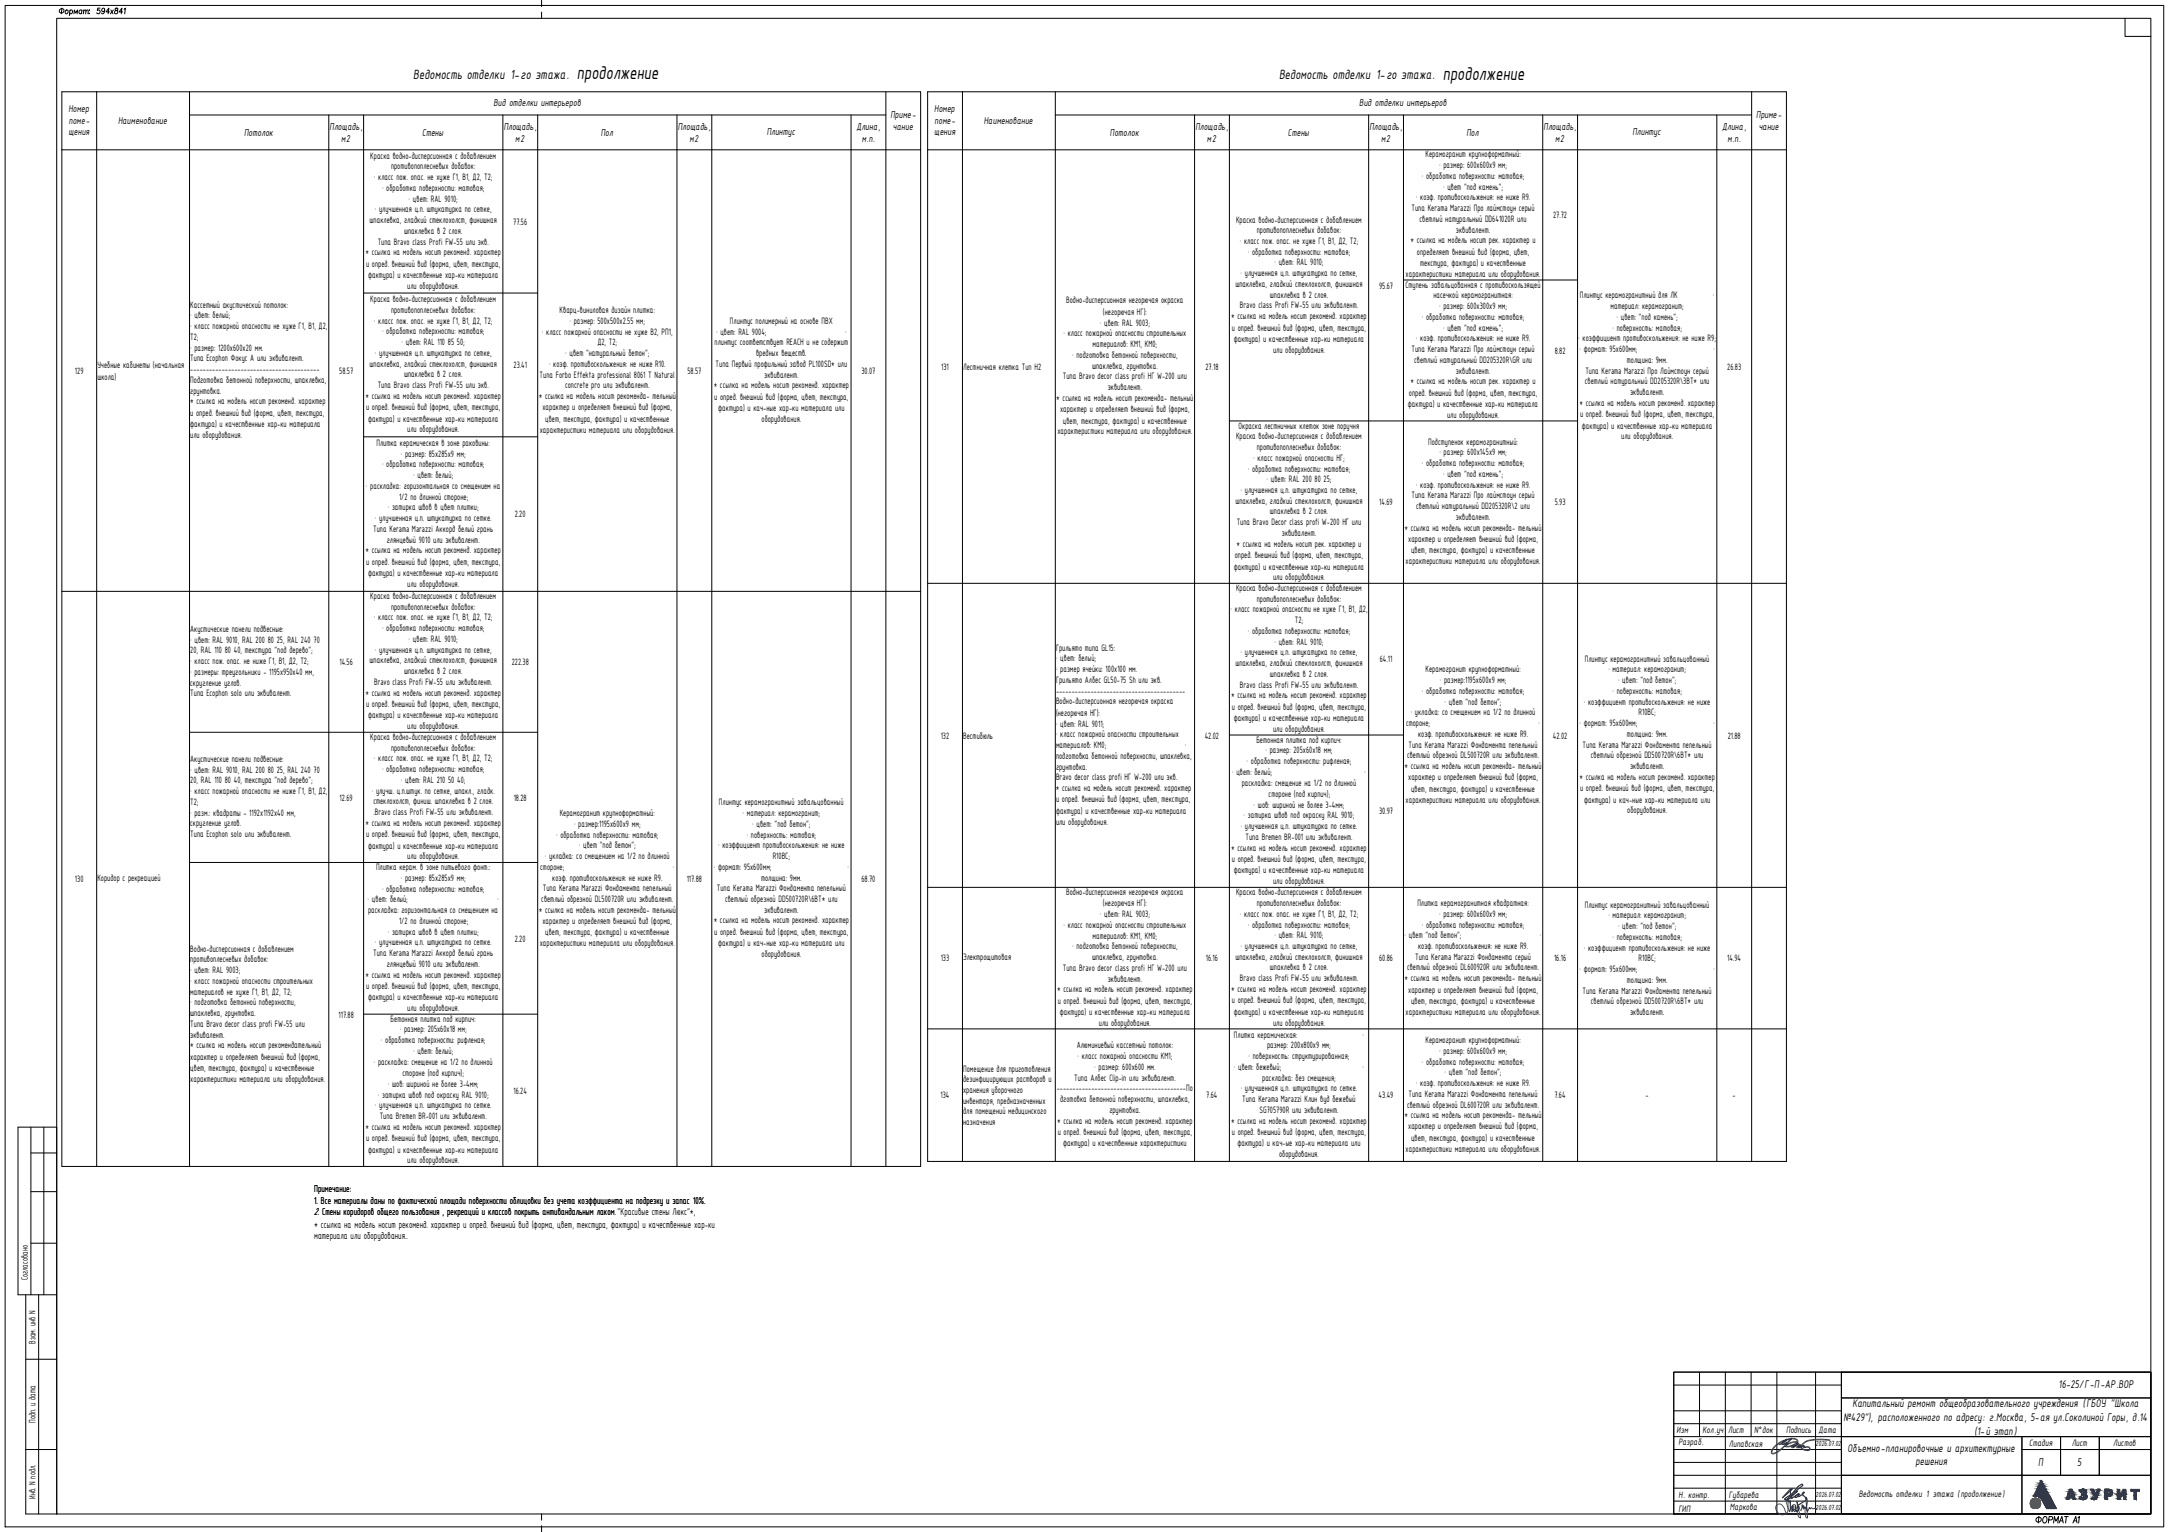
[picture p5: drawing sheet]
<svg xmlns="http://www.w3.org/2000/svg" width="841mm" height="594mm" viewBox="0 0 841 594" stroke-linecap="round" stroke-linejoin="round" font-family="sans-serif">
<defs><g id="words">
<g font-size="7.8">
<text x="223.7" y="30.5">продолжение</text>
<text x="559.5" y="31">продолжение</text>
</g>
<text font-size="5.7" x="788.1" y="592">ФОРМАТ А1</text>
<g font-size="5.6">
<text x="160.2" y="30.6">Ведомость отделки 1-го этажа.</text>
<text x="495.9" y="30.6">Ведомость отделки 1-го этажа.</text>
</g>
<g font-size="4.7">
<text x="798.2" y="538.4">16-25/Г-П-АР.ВОР</text>
<text x="718.3" y="545.8">Капитальный ремонт общеобразовательного учреждения (ГБОУ &quot;Школа</text>
<text x="714.8" y="551.1">№429&quot;), расположенного по адресу: г.Москва, 5-ая ул.Соколиной Горы, д.14</text>
<text x="765.6" y="556.4">(1-й этап)</text>
<text x="716.3" y="563.1">Объемно-планировочные и архитектурные</text>
<text x="742.8" y="568.1">решения</text>
<text x="790.3" y="568.6">П</text>
<text x="805.4" y="568.6">5</text>
</g>
<g font-size="4.2">
<text x="191.3" y="41">Вид отделки интерьеров</text>
<text x="527" y="41">Вид отделки интерьеров</text>
<text x="26.5" y="43.5">Номер</text>
<text x="26.7" y="48">поме-</text>
<text x="345.3" y="45.9">Приме-</text>
<text x="362.2" y="43.5">Номер</text>
<text x="362.4" y="48">поме-</text>
<text x="681" y="45.9">Приме-</text>
<text x="26.5" y="52.5">щения</text>
<text x="45.8" y="48.2">Наименование</text>
<text x="94.7" y="52.7">Потолок</text>
<text x="127.8" y="50.5">Площадь,</text>
<text x="163.7" y="52.7">Стены</text>
<text x="195.3" y="50.5">Площадь,</text>
<text x="232.9" y="52.7">Пол</text>
<text x="262.8" y="50.5">Площадь,</text>
<text x="297.3" y="52.3">Плинтус</text>
<text x="332.1" y="50.5">Длина,</text>
<text x="346.2" y="50.5">чание</text>
<text x="362.2" y="52.5">щения</text>
<text x="381.5" y="48.2">Наименование</text>
<text x="430.4" y="52.7">Потолок</text>
<text x="463.5" y="50.5">Площадь,</text>
<text x="499.4" y="52.7">Стены</text>
<text x="531" y="50.5">Площадь,</text>
<text x="568.6" y="52.7">Пол</text>
<text x="598.5" y="50.5">Площадь,</text>
<text x="633" y="52.3">Плинтус</text>
<text x="667.8" y="50.5">Длина,</text>
<text x="681.9" y="50.5">чание</text>
<text x="132.3" y="54.9">м2</text>
<text x="199.8" y="54.9">м2</text>
<text x="267.3" y="54.9">м2</text>
<text x="334.1" y="54.9">м.п.</text>
<text x="468" y="54.9">м2</text>
<text x="535.5" y="54.9">м2</text>
<text x="603" y="54.9">м2</text>
<text x="669.8" y="54.9">м.п.</text>
<text x="121.8" y="462.3">Примечание:</text>
<text x="121.8" y="466.8">1. Все материалы даны по фактической площади поверхности облицовки без учета коэффициента на подрезку и запас 10%.</text>
<text x="121.8" y="471.3">2. Стены коридоров общего пользования , рекреаций и классов покрыть антивандальным лаком.</text>
<text x="121.8" y="471.3">2. Стены коридоров общего пользования , рекреаций и классов покрыть антивандальным лаком &quot;Красивые стены Люкс&quot;*,</text>
<text x="121.8" y="476.1">* ссылка на модель носит рекоменд. характер и опред. внешний вид (форма, цвет, текстура, фактура) и качественные хар-ки</text>
<text x="121.8" y="480.6">материала или оборудования..</text>
</g>
<g font-size="3.9">
<text x="143.6" y="61.5">Краска водно-дисперсионная с добавлением</text>
<text x="151.6" y="65.7">противопоплесневых добавок:</text>
<text x="552.7" y="61">Керамогранит крупноформатный:</text>
<text x="558" y="65.2">• размер: 600х600х9 мм;</text>
<text x="145" y="69.8">• класс пож. опас. не хуже Г1, В1, Д2, Т2;</text>
<text x="551.3" y="69.4">• обработка поверхности: матовая;</text>
<text x="148.1" y="74">• обработка поверхности: матовая;</text>
<text x="549" y="77.7">• коэф. противоскольжения: не ниже R9.</text>
<text x="559.5" y="73.5">• цвет &quot;под камень&quot;;</text>
<text x="145.3" y="82.3">• улучшенная ц.п. штукатурка по сетке,</text>
<text x="158.5" y="78.2">• цвет: RAL 9010;</text>
<text x="547.3" y="81.9">Типа Kerama Marazzi Про лаймстоун серый</text>
<text x="143.3" y="86.5">шпаклевка, гладкий стеклохолст, финишная</text>
<text x="199" y="87.1">77.56</text>
<text x="479.3" y="86.3">Краска водно-дисперсионная с добавлением</text>
<text x="550.4" y="86">светлый натуральный DD641020R или</text>
<text x="602.2" y="84.6">27.72</text>
<text x="146.5" y="94.8">Типа Bravo class Profi FW-55 или экв.</text>
<text x="156.7" y="90.7">шпаклевка в 2 слоя.</text>
<text x="480.7" y="94.6">• класс пож. опас. не хуже Г1, В1, Д2, Т2;</text>
<text x="487.3" y="90.5">противопоплесневых добавок:</text>
<text x="546.9" y="94.4">* ссылка на модель носит рек. характер и</text>
<text x="564.5" y="90.2">эквивалент.</text>
<text x="141.7" y="99">* ссылка на модель носит рекоменд. характер</text>
<text x="483.8" y="98.8">• обработка поверхности: матовая;</text>
<text x="549.4" y="98.8">определяет внешний вид (форма, цвет,</text>
<text x="141.9" y="103.4">и опред. внешний вид (форма, цвет, текстура,</text>
<text x="142.7" y="107.8">фактура) и качественные хар-ки материала</text>
<text x="481" y="107.1">• улучшенная ц.п. штукатурка по сетке,</text>
<text x="494.2" y="102.9">• цвет: RAL 9010;</text>
<text x="545" y="107.4">характеристики материала или оборудования.</text>
<text x="550.7" y="103.2">текстура, фактура) и качественные</text>
<text x="157.9" y="112">или оборудования.</text>
<text x="479" y="111.3">шпаклевка, гладкий стеклохолст, финишная</text>
<text x="534.7" y="111.9">95.67</text>
<text x="544.9" y="111.5">Ступень завальцованная с противоскользящей</text>
<text x="73.8" y="119.3">Кассетный акустический потолок:</text>
<text x="143.6" y="117.2">Краска водно-дисперсионная с добавлением</text>
<text x="413.4" y="117.7">Водно-дисперсионная негорючая окраска</text>
<text x="480.8" y="119.6">Bravo class Profi FW-55 или эквивалент.</text>
<text x="492.4" y="115.5">шпаклевка в 2 слоя.</text>
<text x="555.8" y="115.7">насечкой керамогранитная:</text>
<text x="558" y="119.9">• размер: 600х300х9 мм;</text>
<text x="612.6" y="115.7">Плинтус керамогранитный для ЛК</text>
<text x="624.5" y="119.9">материал: керамогранит;</text>
<text x="664.2" y="115.7">•</text>
<text x="73.8" y="123.5">•</text>
<text x="75.4" y="123.5">цвет: белый;</text>
<text x="145" y="125.5">• класс пож. опас. не хуже Г1, В1, Д2, Т2;</text>
<text x="151.6" y="121.3">противопоплесневых добавок:</text>
<text x="217" y="121.4">Кварц-виниловая дизайн плитка:</text>
<text x="220.8" y="125.6">• размер: 500х500х2.55 мм;</text>
<text x="283" y="125.6">Плинтус полимерный на основе ПВХ</text>
<text x="427.7" y="122.1">(негорючая НГ):</text>
<text x="477.4" y="123.8">* ссылка на модель носит рекоменд. характер</text>
<text x="551.3" y="124">• обработка поверхности: матовая;</text>
<text x="626.8" y="124">• цвет: &quot;под камень&quot;;</text>
<text x="73.8" y="127.7">•</text>
<text x="73.8" y="131.8">Т2;</text>
<text x="75.4" y="127.7">класс пожарной опасности не хуже Г1, В1, Д2,</text>
<text x="148.1" y="129.6">• обработка поверхности: матовая;</text>
<text x="210.1" y="129.7">• класс пожарной опасности не хуже В2, РП1,</text>
<text x="277.6" y="129.7">• цвет: RAL 9004;</text>
<text x="327.7" y="129.7">•</text>
<text x="412.3" y="130.4">• класс пожарной опасности строительных</text>
<text x="426.5" y="126.2">• цвет: RAL 9003;</text>
<text x="477.6" y="128.2">и опред. внешний вид (форма, цвет, текстура,</text>
<text x="559.5" y="128.2">• цвет &quot;под камень&quot;;</text>
<text x="625.2" y="128.2">• поверхность: матовая;</text>
<text x="73.8" y="136">•</text>
<text x="75.4" y="136">размер: 1200х600х20 мм.</text>
<text x="145.3" y="138">• улучшенная ц.п. штукатурка по сетке,</text>
<text x="155.7" y="133.8">• цвет: RAL 110 85 50;</text>
<text x="231.6" y="133.9">Д2, Т2;</text>
<text x="277.1" y="133.9">плинтус соответствует REACH и не содержит</text>
<text x="423.7" y="134.6">материалов: КМ1, КМ0;</text>
<text x="478.4" y="132.6">фактура) и качественные хар-ки материала</text>
<text x="493.6" y="136.8">или оборудования.</text>
<text x="547.3" y="136.5">Типа Kerama Marazzi Про лаймстоун серый</text>
<text x="549" y="132.4">• коэф. противоскольжения: не ниже R9.</text>
<text x="602.8" y="137.2">8.82</text>
<text x="612" y="132.4">•</text>
<text x="612.5" y="136.5">• формат: 95х600мм;</text>
<text x="613.7" y="132.4">коэффициент противоскольжения: не ниже R9;</text>
<text x="664.3" y="136.5">•</text>
<text x="37.8" y="142.7">Учебные кабинеты (начальная</text>
<text x="73.8" y="140.2">Типа Ecophon Фокус А или эквивалент.</text>
<text x="143.3" y="142.1">шпаклевка, гладкий стеклохолст, финишная</text>
<text x="199.1" y="142.8">23.41</text>
<text x="212.9" y="142.3">• коэф. противоскольжения: не ниже R10.</text>
<text x="219.1" y="138.1">• цвет &quot;натуральный бетон&quot;;</text>
<text x="277.5" y="142.3">Типа Первый профильный завод PL100SD* или</text>
<text x="293.2" y="138.1">вредных веществ.</text>
<text x="365" y="143.4">131</text>
<text x="373.5" y="143.4">Лестничная клетка Тип Н2</text>
<text x="415.7" y="138.7">• подготовка бетонной поверхности,</text>
<text x="423.5" y="142.9">шпаклевка, грунтовка.</text>
<text x="467.4" y="143.4">27.18</text>
<text x="548.3" y="140.7">светлый натуральный DD205320R\GR или</text>
<text x="630.8" y="140.7">толщина: 9мм.</text>
<text x="669.7" y="143.4">26.83</text>
<text x="29.1" y="144.9">129</text>
<text x="37.8" y="147.2">школа)</text>
<text x="73.8" y="144.3">-----------------------------------------</text>
<text x="73.8" y="148.5">Подготовка бетонной поверхности, шпаклевка,</text>
<text x="131.5" y="144.9">58.57</text>
<text x="156.7" y="146.3">шпаклевка в 2 слоя.</text>
<text x="209.2" y="146.4">Типа Forbo Effekta professional 8061 T Natural</text>
<text x="266.5" y="144.9">58.57</text>
<text x="296.3" y="146.4">эквивалент.</text>
<text x="334" y="144.9">30.07</text>
<text x="412.1" y="147.1">Типа Bravo decor class profi НГ W-200 или</text>
<text x="546.9" y="149">* ссылка на модель носит рек. характер и</text>
<text x="564.5" y="144.9">эквивалент.</text>
<text x="614.5" y="149">светлый натуральный DD205320R\3BT* или</text>
<text x="614.7" y="144.9">Типа Kerama Marazzi Про Лаймстоун серый</text>
<text x="73.8" y="152.7">грунтовка.</text>
<text x="141.7" y="154.6">* ссылка на модель носит рекоменд. характер</text>
<text x="146.5" y="150.5">Типа Bravo class Profi FW-55 или экв.</text>
<text x="208.9" y="154.7">* ссылка на модель носит рекоменда- тельный</text>
<text x="219.1" y="150.6">concrete pro или эквивалент.</text>
<text x="276.7" y="150.6">* ссылка на модель носит рекоменд. характер</text>
<text x="276.9" y="155">и опред. внешний вид (форма, цвет, текстура,</text>
<text x="409.6" y="155.4">* ссылка на модель носит рекоменда- тельный</text>
<text x="429.5" y="151.2">эквивалент.</text>
<text x="546.3" y="153.5">опред. внешний вид (форма, цвет, текстура,</text>
<text x="632" y="153.2">эквивалент.</text>
<text x="73.7" y="156.8">* ссылка на модель носит рекоменд. характер</text>
<text x="73.8" y="161.2">и опред. внешний вид (форма, цвет, текстура,</text>
<text x="141.9" y="159.1">и опред. внешний вид (форма, цвет, текстура,</text>
<text x="210.3" y="159.2">характер и определяет внешний вид (форма,</text>
<text x="278.5" y="159.4">фактура) и кач-ные хар-ки материала или</text>
<text x="411" y="159.8">характер и определяет внешний вид (форма,</text>
<text x="545.9" y="157.9">фактура) и качественные хар-ки материала</text>
<text x="612.4" y="157.4">* ссылка на модель носит рекоменд. характер</text>
<text x="612.6" y="161.8">и опред. внешний вид (форма, цвет, текстура,</text>
<text x="73.8" y="165.7">фактура) и качественные хар-ки материала</text>
<text x="142.7" y="163.5">фактура) и качественные хар-ки материала</text>
<text x="157.9" y="167.7">или оборудования.</text>
<text x="209.3" y="167.7">характеристики материала или оборудования.</text>
<text x="211.4" y="163.6">цвет, текстура, фактура) и качественные</text>
<text x="295.3" y="163.6">оборудования.</text>
<text x="412.1" y="164.2">цвет, текстура, фактура) и качественные</text>
<text x="480.3" y="166.2">Окраска лестничных клеток зоне поручня</text>
<text x="561.1" y="162">или оборудования.</text>
<text x="613.4" y="166.2">фактура) и качественные хар-ки материала</text>
<text x="73.8" y="169.8">или оборудования.</text>
<text x="146" y="172.9">Плитка керамическая в зоне раковины:</text>
<text x="410" y="168.4">характеристики материала или оборудования.</text>
<text x="479.3" y="170.3">Краска водно-дисперсионная с добавлением</text>
<text x="553.8" y="172.4">Подступенок керамогранитный:</text>
<text x="628.6" y="170.4">или оборудования.</text>
<text x="155.4" y="177.1">• размер: 85х285х9 мм;</text>
<text x="485.9" y="178.7">• класс пожарной опасности НГ;</text>
<text x="487.3" y="174.5">противопоплесневых добавок:</text>
<text x="558.1" y="176.6">• размер: 600х145х9 мм;</text>
<text x="148.1" y="181.2">• обработка поверхности: матовая;</text>
<text x="160.2" y="185.4">• цвет: белый;</text>
<text x="483.8" y="182.9">• обработка поверхности: матовая;</text>
<text x="551.3" y="180.8">• обработка поверхности: матовая;</text>
<text x="559.5" y="184.9">• цвет &quot;под камень&quot;;</text>
<text x="141.9" y="189.6">• раскладка: горизонтальная со смещением на</text>
<text x="481" y="191.2">• улучшенная ц.п. штукатурка по сетке,</text>
<text x="491.1" y="187">• цвет: RAL 200 80 25;</text>
<text x="549" y="189.1">• коэф. противоскольжения: не ниже R9.</text>
<text x="150.3" y="197.9">• затирка швов в цвет плитки;</text>
<text x="154.7" y="193.7">1/2 по длинной стороне;</text>
<text x="479" y="195.3">шпаклевка, гладкий стеклохолст, финишная</text>
<text x="534.8" y="196">14.69</text>
<text x="547.3" y="193.3">Типа Kerama Marazzi Про лаймстоун серый</text>
<text x="549.1" y="197.4">светлый натуральный DD205320R\2 или</text>
<text x="602.8" y="196">5.93</text>
<text x="145.4" y="202">• улучшенная ц.п. штукатурка по сетке.</text>
<text x="199.6" y="200.6">2.20</text>
<text x="479.5" y="203.7">Типа Bravo Decor class profi W-200 НГ или</text>
<text x="492.4" y="199.5">шпаклевка в 2 слоя.</text>
<text x="564.5" y="201.6">эквивалент.</text>
<text x="144.7" y="206.2">Типа Kerama Marazzi Аккорд белый грань</text>
<text x="497" y="207.8">эквивалент.</text>
<text x="544.6" y="205.8">* ссылка на модель носит рекоменда- тельный</text>
<text x="141.7" y="214.6">* ссылка на модель носит рекоменд. характер</text>
<text x="150" y="210.4">глянцевый 9010 или эквивалент.</text>
<text x="479.4" y="212">* ссылка на модель носит рек. характер и</text>
<text x="546" y="210.2">характер и определяет внешний вид (форма,</text>
<text x="547.1" y="214.6">цвет, текстура, фактура) и качественные</text>
<text x="141.9" y="219">и опред. внешний вид (форма, цвет, текстура,</text>
<text x="478.4" y="220.8">фактура) и качественные хар-ки материала</text>
<text x="478.8" y="216.4">опред. внешний вид (форма, цвет, текстура,</text>
<text x="545" y="218.8">характеристики материала или оборудования.</text>
<text x="142.7" y="223.4">фактура) и качественные хар-ки материала</text>
<text x="157.9" y="227.6">или оборудования.</text>
<text x="493.6" y="225">или оборудования.</text>
<text x="143.6" y="232.3">Краска водно-дисперсионная с добавлением</text>
<text x="479.3" y="229.2">Краска водно-дисперсионная с добавлением</text>
<text x="487.3" y="233.3">противопоплесневых добавок:</text>
<text x="151.6" y="236.4">противопоплесневых добавок:</text>
<text x="477.1" y="237.5">•</text>
<text x="478.7" y="237.5">класс пожарной опасности не хуже Г1, В1, Д2,</text>
<text x="73.8" y="245">Акустические панели подвесные:</text>
<text x="145" y="240.6">• класс пож. опас. не хуже Г1, В1, Д2, Т2;</text>
<text x="148.1" y="244.8">• обработка поверхности: матовая;</text>
<text x="483.8" y="245.8">• обработка поверхности: матовая;</text>
<text x="502.1" y="241.7">Т2;</text>
<text x="73.8" y="249.2">•</text>
<text x="75.4" y="249.2">цвет: RAL 9010, RAL 200 80 25, RAL 240 70</text>
<text x="158.5" y="248.9">• цвет: RAL 9010;</text>
<text x="494.2" y="250">• цвет: RAL 9010;</text>
<text x="73.8" y="253.3">20, RAL 110 80 40, текстура &quot;под дерево&quot;;</text>
<text x="73.8" y="257.5">•</text>
<text x="75.4" y="257.5">класс пож. опас. не ниже Г1, В1, Д2, Т2;</text>
<text x="131.6" y="257.9">14.56</text>
<text x="143.3" y="257.3">шпаклевка, гладкий стеклохолст, финишная</text>
<text x="145.3" y="253.1">• улучшенная ц.п. штукатурка по сетке,</text>
<text x="198.4" y="257.9">222.38</text>
<text x="409.5" y="252.3">Грильято типа GL15:</text>
<text x="409.5" y="256.5">•</text>
<text x="411.1" y="256.5">цвет: белый;</text>
<text x="481" y="254.2">• улучшенная ц.п. штукатурка по сетке,</text>
<text x="535" y="256.9">64.11</text>
<text x="614.5" y="256.6">Плинтус керамогранитный завальцованный</text>
<text x="73.8" y="261.7">•</text>
<text x="75.4" y="261.7">размеры: треугольники - 1195х950х40 мм,</text>
<text x="156.7" y="261.4">шпаклевка в 2 слоя.</text>
<text x="409.5" y="260.7">•</text>
<text x="411.1" y="260.7">размер ячейки: 100х100 мм.</text>
<text x="479" y="258.3">шпаклевка, гладкий стеклохолст, финишная</text>
<text x="492.4" y="262.5">шпаклевка в 2 слоя.</text>
<text x="552.7" y="260.8">Керамогранит крупноформатный:</text>
<text x="623.6" y="260.8">• материал: керамогранит;</text>
<text x="73.8" y="265.8">скругление углов.</text>
<text x="141.7" y="269.8">* ссылка на модель носит рекоменд. характер</text>
<text x="145.1" y="265.6">Bravo class Profi FW-55 или эквивалент.</text>
<text x="409.5" y="264.8">Грильято Албес GL50-75 Sh или экв.</text>
<text x="409.5" y="269">-----------------------------------------</text>
<text x="480.8" y="266.7">Bravo class Profi FW-55 или эквивалент.</text>
<text x="551.3" y="269.1">• обработка поверхности: матовая;</text>
<text x="558.3" y="264.9">• размер:1195х600х9 мм;</text>
<text x="625.2" y="269.1">• поверхность: матовая;</text>
<text x="627.4" y="264.9">• цвет: &quot;под бетон&quot;;</text>
<text x="73.8" y="270">Типа Ecophon solo или эквивалент.</text>
<text x="141.9" y="274.2">и опред. внешний вид (форма, цвет, текстура,</text>
<text x="409.5" y="273.1">Водно-дисперсионная негорючая окраска</text>
<text x="477.4" y="270.8">* ссылка на модель носит рекоменд. характер</text>
<text x="477.6" y="275.2">и опред. внешний вид (форма, цвет, текстура,</text>
<text x="560.2" y="273.3">• цвет &quot;под бетон&quot;;</text>
<text x="614.2" y="273.3">• коэффициент противоскольжения: не ниже</text>
<text x="142.7" y="278.6">фактура) и качественные хар-ки материала</text>
<text x="409.5" y="277.6">(</text>
<text x="409.5" y="281.7">•</text>
<text x="410.2" y="277.6">негорючая НГ):</text>
<text x="411.1" y="281.7">цвет: RAL 9011;</text>
<text x="478.4" y="279.7">фактура) и качественные хар-ки материала</text>
<text x="545.2" y="281.6">стороне;</text>
<text x="547" y="277.4">• укладка: со смещением на 1/2 по длинной</text>
<text x="612.5" y="281.6">• формат: 95х600мм;</text>
<text x="635.3" y="277.4">R10ВС;</text>
<text x="664.3" y="281.6">•</text>
<text x="143.6" y="286.9">Краска водно-дисперсионная с добавлением</text>
<text x="157.9" y="282.8">или оборудования.</text>
<text x="364.8" y="286.4">132</text>
<text x="373.5" y="286.4">Вестибюль</text>
<text x="409.5" y="285.9">•</text>
<text x="411.1" y="285.9">класс пожарной опасности строительных</text>
<text x="467.1" y="286.4">42.02</text>
<text x="487.2" y="288">Бетонная плитка под кирпич:</text>
<text x="493.6" y="283.8">или оборудования.</text>
<text x="549.8" y="285.8">коэф. противоскольжения: не ниже R9.</text>
<text x="602.1" y="286.4">42.02</text>
<text x="630.8" y="285.8">толщина: 9мм.</text>
<text x="669.9" y="286.4">21.88</text>
<text x="151.6" y="291.1">противопоплесневых добавок:</text>
<text x="409.5" y="290.1">материалов: КМ0;</text>
<text x="459.4" y="290.1">•</text>
<text x="490.7" y="292.1">• размер: 205х60х18 мм;</text>
<text x="546.2" y="289.9">Типа Kerama Marazzi Фондамента пепельный</text>
<text x="613.7" y="289.9">Типа Kerama Marazzi Фондамента пепельный</text>
<text x="73.8" y="295.5">Акустические панели подвесные:</text>
<text x="73.8" y="299.6">•</text>
<text x="75.4" y="299.6">цвет: RAL 9010, RAL 200 80 25, RAL 240 70</text>
<text x="145" y="295.2">• класс пож. опас. не хуже Г1, В1, Д2, Т2;</text>
<text x="148.1" y="299.4">• обработка поверхности: матовая;</text>
<text x="409.5" y="294.2">подготовка бетонной поверхности, шпаклевка,</text>
<text x="409.5" y="298.4">грунтовка.</text>
<text x="483.4" y="296.3">• обработка поверхности: рифленая;</text>
<text x="544.6" y="298.3">* ссылка на модель носит рекоменда- тельный</text>
<text x="545.6" y="294.1">светлый обрезной DL500720R или эквивалент.</text>
<text x="616.9" y="294.1">светлый обрезной DD500720R\6BT* или</text>
<text x="632" y="298.3">эквивалент.</text>
<text x="73.8" y="303.8">20, RAL 110 80 40, текстура &quot;под дерево&quot;;</text>
<text x="155.5" y="303.6">• цвет: RAL 210 50 40;</text>
<text x="409.5" y="302.6">Bravo decor class profi НГ W-200 или экв.</text>
<text x="477.7" y="300.5">• цвет: белый;</text>
<text x="481.5" y="304.6">раскладка: смещение на 1/2 по длинной</text>
<text x="529" y="300.5">•</text>
<text x="546" y="302.6">характер и определяет внешний вид (форма,</text>
<text x="612.4" y="302.4">* ссылка на модель носит рекоменд. характер</text>
<text x="73.8" y="308">•</text>
<text x="75.4" y="308">класс пожарной опасности не ниже Г1, В1, Д2,</text>
<text x="131.7" y="310.4">12.69</text>
<text x="144.1" y="307.7">• улучш. ц.п.штук. по сетке, шпакл., гладк.</text>
<text x="144.8" y="311.9">стеклохолст, финиш. шпаклевка в 2 слоя.</text>
<text x="199.2" y="310.4">18.28</text>
<text x="409.4" y="306.7">* ссылка на модель носит рекоменд. характер</text>
<text x="409.5" y="311.1">и опред. внешний вид (форма, цвет, текстура,</text>
<text x="491.9" y="309.1">стороне (под кирпич);</text>
<text x="545" y="311.3">характеристики материала или оборудования.</text>
<text x="547.1" y="307">цвет, текстура, фактура) и качественные</text>
<text x="612.6" y="306.9">и опред. внешний вид (форма, цвет, текстура,</text>
<text x="614.2" y="311.3">фактура) и кач-ные хар-ки материала или</text>
<text x="73.8" y="312.2">Т2;</text>
<text x="73.8" y="316.3">•</text>
<text x="75.4" y="316.3">разм.: квадраты - 1192х1192х40 мм,</text>
<text x="144.8" y="316.1">.Bravo class Profi FW-55 или эквивалент.</text>
<text x="217" y="316.4">Керамогранит крупноформатный:</text>
<text x="278.8" y="312.3">Плинтус керамогранитный завальцованный</text>
<text x="287.9" y="316.4">• материал: керамогранит;</text>
<text x="409.5" y="315.6">фактура) и качественные хар-ки материала</text>
<text x="482.2" y="317.4">• затирка швов под окраску RAL 9010;</text>
<text x="486.1" y="313.2">• шов: шириной не более 3-4мм;</text>
<text x="534.7" y="315.8">30.97</text>
<text x="631" y="315.4">оборудования.</text>
<text x="73.8" y="320.5">скругление углов.</text>
<text x="141.7" y="320.2">* ссылка на модель носит рекоменд. характер</text>
<text x="222.6" y="320.6">• размер:1195х600х9 мм;</text>
<text x="291.7" y="320.6">• цвет: &quot;под бетон&quot;;</text>
<text x="409.5" y="319.7">или оборудования.</text>
<text x="481.1" y="321.6">• улучшенная ц.п. штукатурка по сетке.</text>
<text x="73.8" y="324.7">Типа Ecophon solo или эквивалент.</text>
<text x="141.9" y="324.7">и опред. внешний вид (форма, цвет, текстура,</text>
<text x="142.7" y="329.1">фактура) и качественные хар-ки материала</text>
<text x="215.6" y="324.8">• обработка поверхности: матовая;</text>
<text x="224.5" y="328.9">• цвет &quot;под бетон&quot;;</text>
<text x="278.4" y="328.9">• коэффициент противоскольжения: не ниже</text>
<text x="289.5" y="324.8">• поверхность: матовая;</text>
<text x="477.4" y="329.9">* ссылка на модель носит рекоменд. характер</text>
<text x="482.9" y="325.7">Типа Bremen BR-001 или эквивалент.</text>
<text x="157.9" y="333.2">или оборудования.</text>
<text x="211.3" y="333.1">• укладка: со смещением на 1/2 по длинной</text>
<text x="299.6" y="333.1">R10ВС;</text>
<text x="477.6" y="334.3">и опред. внешний вид (форма, цвет, текстура,</text>
<text x="37.8" y="341.7">Коридор с рекреацией</text>
<text x="145.8" y="337.4">Плитка керам. в зоне питьевого фонт.:</text>
<text x="155.4" y="341.6">• размер: 85х285х9 мм;</text>
<text x="209.5" y="337.3">стороне;</text>
<text x="214.1" y="341.5">коэф. противоскольжения: не ниже R9.</text>
<text x="260.8" y="337.3">•</text>
<text x="276.8" y="337.3">• формат: 95х600мм;</text>
<text x="295.1" y="341.5">толщина: 9мм.</text>
<text x="478.4" y="338.7">фактура) и качественные хар-ки материала</text>
<text x="29.1" y="342.1">130</text>
<text x="148.1" y="345.7">• обработка поверхности: матовая;</text>
<text x="210.5" y="345.6">Типа Kerama Marazzi Фондамента пепельный</text>
<text x="266.3" y="342.1">117.88</text>
<text x="278" y="345.6">Типа Kerama Marazzi Фондамента пепельный</text>
<text x="334" y="342.1">68.70</text>
<text x="413.4" y="347">Водно-дисперсионная негорючая окраска</text>
<text x="479.3" y="347.2">Краска водно-дисперсионная с добавлением</text>
<text x="493.6" y="342.9">или оборудования.</text>
<text x="142.6" y="349.9">• цвет: белый;</text>
<text x="192.8" y="349.9">•</text>
<text x="208.9" y="353.9">* ссылка на модель носит рекоменда- тельный</text>
<text x="209.9" y="349.8">светлый обрезной DL500720R или эквивалент.</text>
<text x="281.2" y="349.8">светлый обрезной DD500720R\6BT* или</text>
<text x="296.3" y="353.9">эквивалент.</text>
<text x="427.7" y="351.5">(негорючая НГ):</text>
<text x="487.3" y="351.3">противопоплесневых добавок:</text>
<text x="549.6" y="351.3">Плитка керамогранитная квадратная:</text>
<text x="614.5" y="352">Плинтус керамогранитный завальцованный</text>
<text x="142.7" y="354.1">раскладка: горизонтальная со смещением на</text>
<text x="154.7" y="358.2">1/2 по длинной стороне;</text>
<text x="210.3" y="358.2">характер и определяет внешний вид (форма,</text>
<text x="276.7" y="358.1">* ссылка на модель носит рекоменд. характер</text>
<text x="412.3" y="359.8">• класс пожарной опасности строительных</text>
<text x="426.5" y="355.6">• цвет: RAL 9003;</text>
<text x="480.7" y="355.5">• класс пож. опас. не хуже Г1, В1, Д2, Т2;</text>
<text x="483.8" y="359.7">• обработка поверхности: матовая;</text>
<text x="551.3" y="359.7">• обработка поверхности: матовая;</text>
<text x="558" y="355.5">• размер: 600х600х9 мм;</text>
<text x="623.6" y="356.1">• материал: керамогранит;</text>
<text x="150.3" y="362.4">• затирка швов в цвет плитки;</text>
<text x="199.6" y="365.1">2.20</text>
<text x="211.4" y="362.6">цвет, текстура, фактура) и качественные</text>
<text x="276.9" y="362.5">и опред. внешний вид (форма, цвет, текстура,</text>
<text x="423.7" y="364">материалов: КМ1, КМ0;</text>
<text x="494.2" y="363.8">• цвет: RAL 9010;</text>
<text x="546.3" y="363.8">цвет &quot;под бетон&quot;;</text>
<text x="597.1" y="363.8">•</text>
<text x="625.2" y="364.5">• поверхность: матовая;</text>
<text x="627.4" y="360.3">• цвет: &quot;под бетон&quot;;</text>
<text x="73.8" y="369">Водно-дисперсионная с добавлением</text>
<text x="144.7" y="370.7">Типа Kerama Marazzi Аккорд белый грань</text>
<text x="145.4" y="366.6">• улучшенная ц.п. штукатурка по сетке.</text>
<text x="209.3" y="366.9">характеристики материала или оборудования.</text>
<text x="278.5" y="366.9">фактура) и кач-ные хар-ки материала или</text>
<text x="295.3" y="371.1">оборудования.</text>
<text x="415.7" y="368.1">• подготовка бетонной поверхности,</text>
<text x="481" y="368">• улучшенная ц.п. штукатурка по сетке,</text>
<text x="549.8" y="368">коэф. противоскольжения: не ниже R9.</text>
<text x="614.2" y="368.6">• коэффициент противоскольжения: не ниже</text>
<text x="73.8" y="373.2">противоплесневых добавок:</text>
<text x="73.8" y="377.4">•</text>
<text x="75.4" y="377.4">цвет: RAL 9003;</text>
<text x="150" y="374.9">глянцевый 9010 или эквивалент.</text>
<text x="364.8" y="372.8">133</text>
<text x="373.5" y="372.4">Электрощитовая</text>
<text x="412.1" y="376.5">Типа Bravo decor class profi НГ W-200 или</text>
<text x="423.5" y="372.3">шпаклевка, грунтовка.</text>
<text x="467.6" y="372.8">16.16</text>
<text x="479" y="372.2">шпаклевка, гладкий стеклохолст, финишная</text>
<text x="492.4" y="376.3">шпаклевка в 2 слоя.</text>
<text x="534.7" y="372.8">60.86</text>
<text x="545.6" y="376.3">светлый обрезной DL600920R или эквивалент.</text>
<text x="548.7" y="372.2">Типа Kerama Marazzi Фондамента серый</text>
<text x="602.6" y="372.8">16.16</text>
<text x="612.5" y="377">• формат: 95х600мм;</text>
<text x="635.3" y="372.8">R10ВС;</text>
<text x="664.3" y="377">•</text>
<text x="669.7" y="372.8">14.94</text>
<text x="73.8" y="381.5">•</text>
<text x="75.4" y="381.5">класс пожарной опасности строительных</text>
<text x="141.7" y="379.1">* ссылка на модель носит рекоменд. характер</text>
<text x="141.9" y="383.5">и опред. внешний вид (форма, цвет, текстура,</text>
<text x="429.5" y="380.6">эквивалент.</text>
<text x="480.8" y="380.5">Bravo class Profi FW-55 или эквивалент.</text>
<text x="544.6" y="380.5">* ссылка на модель носит рекоменда- тельный</text>
<text x="630.8" y="381.1">толщина: 9мм.</text>
<text x="73.8" y="385.7">материалов не хуже Г1, В1, Д2, Т2;</text>
<text x="73.8" y="389.8">•</text>
<text x="75.4" y="389.8">подготовка бетонной поверхности,</text>
<text x="142.7" y="387.9">фактура) и качественные хар-ки материала</text>
<text x="409.9" y="384.8">* ссылка на модель носит рекоменд. характер</text>
<text x="410.1" y="389.2">и опред. внешний вид (форма, цвет, текстура,</text>
<text x="477.4" y="384.7">* ссылка на модель носит рекоменд. характер</text>
<text x="477.6" y="389.1">и опред. внешний вид (форма, цвет, текстура,</text>
<text x="546" y="384.9">характер и определяет внешний вид (форма,</text>
<text x="547.1" y="389.3">цвет, текстура, фактура) и качественные</text>
<text x="613.7" y="385.3">Типа Kerama Marazzi Фондамента пепельный</text>
<text x="616.9" y="389.5">светлый обрезной DD500720R\6BT* или</text>
<text x="73.8" y="394">шпаклевка, грунтовка.</text>
<text x="131.3" y="394.6">117.88</text>
<text x="157.9" y="392.1">или оборудования.</text>
<text x="410.9" y="393.6">фактура) и качественные хар-ки материала</text>
<text x="478.4" y="393.5">фактура) и качественные хар-ки материала</text>
<text x="545" y="393.5">характеристики материала или оборудования.</text>
<text x="632" y="393.6">эквивалент.</text>
<text x="73.8" y="398.2">Типа Bravo decor class profi FW-55 или</text>
<text x="151.4" y="396.2">Бетонная плитка под кирпич:</text>
<text x="155" y="400.4">• размер: 205х60х18 мм;</text>
<text x="426.1" y="397.8">или оборудования.</text>
<text x="493.6" y="397.7">или оборудования.</text>
<text x="73.7" y="406.5">* ссылка на модель носит рекомендательный</text>
<text x="73.8" y="402.4">эквивалент.</text>
<text x="147.7" y="404.6">• обработка поверхности: рифленая;</text>
<text x="417.5" y="406.6">Алюминиевый кассетный потолок:</text>
<text x="478.5" y="402.4">Плитка керамическая:</text>
<text x="491.3" y="406.6">размер: 200х800х9 мм;</text>
<text x="552.7" y="404.5">Керамогранит крупноформатный:</text>
<text x="73.8" y="410.9">характер и определяет внешний вид (форма,</text>
<text x="144.9" y="412.9">• раскладка: смещение на 1/2 по длинной</text>
<text x="160.2" y="408.7">• цвет: белый;</text>
<text x="417.8" y="410.7">• класс пожарной опасности КМ1;</text>
<text x="484.1" y="410.7">• поверхность: структурированная;</text>
<text x="551.3" y="412.8">• обработка поверхности: матовая;</text>
<text x="558" y="408.6">• размер: 600х600х9 мм;</text>
<text x="73.8" y="415.3">цвет, текстура, фактура) и качественные</text>
<text x="73.8" y="419.5">характеристики материала или оборудования.</text>
<text x="156" y="417.3">стороне (под кирпич);</text>
<text x="373.5" y="415.5">Помещение для приготовления</text>
<text x="373.5" y="419.7">дезинфицирующих растворов и</text>
<text x="416.5" y="419.1">Типа Албес Clip-in или эквивалент.</text>
<text x="424.3" y="414.9">• размер: 600х600 мм.</text>
<text x="478.5" y="414.9">• цвет: бежевый;</text>
<text x="489.4" y="419.1">раскладка: без смещения;</text>
<text x="560.2" y="417">• цвет &quot;под бетон&quot;;</text>
<text x="146.5" y="425.6">• затирка швов под окраску RAL 9010;</text>
<text x="150.4" y="421.5">• шов: шириной не более 3-4мм;</text>
<text x="199.1" y="424">16.24</text>
<text x="364.7" y="425.9">134</text>
<text x="373.5" y="423.9">хранения уборочного</text>
<text x="409.8" y="423.2">-----------------------------------------По</text>
<text x="467.7" y="425.9">7.64</text>
<text x="481.1" y="423.2">• улучшенная ц.п. штукатурка по сетке.</text>
<text x="534.5" y="425.9">43.49</text>
<text x="546.2" y="425.3">Типа Kerama Marazzi Фондамента пепельный</text>
<text x="549" y="421.1">• коэф. противоскольжения: не ниже R9.</text>
<text x="602.7" y="425.9">7.64</text>
<text x="638.1" y="425.9">-</text>
<text x="671.8" y="425.9">-</text>
<text x="145.4" y="429.8">• улучшенная ц.п. штукатурка по сетке.</text>
<text x="373.5" y="428">инвентаря, предназначенных</text>
<text x="411.1" y="427.4">дготовка бетонной поверхности, шпаклевка,</text>
<text x="430.1" y="431.6">грунтовка.</text>
<text x="481.6" y="427.4">Типа Kerama Marazzi Клин вуд бежевый</text>
<text x="488.4" y="431.6">SG705790R или эквивалент.</text>
<text x="545.6" y="429.5">светлый обрезной DL600720R или эквивалент.</text>
<text x="147.2" y="434">Типа Bremen BR-001 или эквивалент.</text>
<text x="373.5" y="432.2">для помещений медицинского</text>
<text x="373.5" y="436.3">назначения</text>
<text x="409.9" y="435.7">* ссылка на модель носит рекоменд. характер</text>
<text x="477.4" y="435.7">* ссылка на модель носит рекоменд. характер</text>
<text x="544.6" y="433.6">* ссылка на модель носит рекоменда- тельный</text>
<text x="546" y="437.9">характер и определяет внешний вид (форма,</text>
<text x="141.7" y="438.1">* ссылка на модель носит рекоменд. характер</text>
<text x="141.9" y="442.5">и опред. внешний вид (форма, цвет, текстура,</text>
<text x="410.1" y="440.1">и опред. внешний вид (форма, цвет, текстура,</text>
<text x="477.6" y="440.1">и опред. внешний вид (форма, цвет, текстура,</text>
<text x="547.1" y="442.4">цвет, текстура, фактура) и качественные</text>
<text x="142.7" y="447">фактура) и качественные хар-ки материала</text>
<text x="412.2" y="444.6">фактура) и качественные характеристики</text>
<text x="479.8" y="444.6">фактура) и кач-ые хар-ки материала или</text>
<text x="496" y="448.7">оборудования.</text>
<text x="545" y="446.7">характеристики материала или оборудования.</text>
<text x="157.9" y="451.1">или оборудования.</text>
<text x="10.7" y="496.4" transform="rotate(-90 10.7 496.4)">Согласовано</text>
<text x="13.7" y="521.1" transform="rotate(-90 13.7 521.1)">Взам. инв N</text>
<text x="13.7" y="551.9" transform="rotate(-90 13.7 551.9)">Подп. и дата</text>
<text x="650.1" y="555.8">Изм</text>
<text x="660.1" y="555.8">Кол.уч</text>
<text x="670.1" y="555.8">Лист</text>
<text x="680.1" y="555.8">N°док</text>
<text x="692.6" y="555.8">Подпись</text>
<text x="705.2" y="555.7">Дата</text>
<text x="650.8" y="560.5">Разраб.</text>
<text x="670.4" y="561.1">Липавская</text>
<text x="786.8" y="560.8">Стадия</text>
<text x="803.3" y="560.8">Лист</text>
<text x="819.4" y="560.8">Листов</text>
<text x="13.7" y="581.2" transform="rotate(-90 13.7 581.2)">Инв. N подл.</text>
<text x="650.8" y="580.7">Н. контр.</text>
<text x="670.4" y="580.8">Губарева</text>
<text x="720.7" y="580.6">Ведомость отделки 1 этажа (продолжение)</text>
<text x="650.8" y="586.3">ГИП</text>
<text x="670.8" y="585.7">Маркова</text>
</g>
<g font-size="3.1">
<text x="704" y="560.6">2026.07.02</text>
<text x="704" y="580.6">2026.07.02</text>
<text x="704" y="585.6">2026.07.02</text>
</g>
</g></defs>
<g fill="none" stroke="#000" stroke-width=".39">
<path d="M24 35.6h333v416.7h-333zM37.5 35.6v416.7M73.5 35.6v416.7M343.5 35.6v416.7M359.7 35.6h333v414.8h-333zM373.2 35.6v414.8M409.2 35.6v414.8M679.2 35.6v414.8M24 58.1h333M73.5 44.6h270M127.5 44.6v407.7M141 44.6v407.7"/>
<path d="M195 44.6v407.7M208.5 44.6v407.7M262.5 44.6v407.7M276 44.6v407.7M330 44.6v407.7M359.7 58.1h333M409.2 44.6h270M463.2 44.6v405.8M476.7 44.6v405.8M530.7 44.6v405.8M544.2 44.6v405.8M598.2 44.6v405.8"/>
<path d="M611.7 44.6v405.8M665.7 44.6v405.8M141 113.6h67.5M544.2 108.6h67.5M141 169.4h67.5M476.7 163.2h135M24 229.3h333M359.7 226.2h333M73.5 284h135M476.7 285h67.5M73.5 334.4h135M359.7 344.1h333"/>
<path d="M141 393.3h67.5M359.7 399h333"/>
</g>
<!-- layer: _RAMKA -->
<g fill="none" stroke="#000" stroke-width=".39">
<path d="M2 2.1h837v590h-837zM22 7.1h812v580h-812zM24 3.1l-.2 2.2M25.6 4a.64 .64 0 0 1 .8 .8 .64 .64 0 0 1-1.1 .2zM27.1 4.2l.2-.2a.64 .64 0 0 1 .8 .8 .64 .64 0 0 1-1.1 .2M27.2 3.9l-.3 2.2M28.7 5.3l.2-1.4 .4 1.1 .8-1.1-.2 1.4M31.7 4.2a.65 .65 0 0 0-1.1 .2 .65 .65 0 0 0 .8 .8l.2-.2M31.8 3.9l-.2 1.4M32.4 4.3l.5-.4 .4 .1-.1 1.3M32.5 3.9l-.2 1.4M33.3 4.3l.5-.4 .4 .1-.1 1.3"/>
<path d="M34.6 5.1h.1M34.7 3.9h.1M38.8 3.1h-.9l-.2 1a.68 .68 0 0 1 1 .1 .68 .68 0 0 1-.2 1 .68 .68 0 0 1-1-.3M40.6 3.9l-.3 .5a.61 .61 0 0 1-.8-.3 .61 .61 0 0 1 .3-.8 .61 .61 0 0 1 .8 .2l-.4 1.7-.5 .1-.3-.3M42.5 4.6h-1.4l1.1-1.5-.3 2.2M43 3.9l.8 1.4M44 3.9l-1.2 1.4M44.8 3.3l-.1 .6a.76 .76 0 0 1 1 .8 .76 .76 0 0 1-1.2 .5 .97 .97 0 0 1 .1-1 .97 .97 0 0 1 1-.3l.1-.6zM47.5 4.6h-1.3l1.1-1.5-.3 2.2M48.1 3.6l.5-.5-.3 2.2M210 .1v2.4M210 4.7v2.4"/>
<path d="M824 7.1v7h10M210 587.1v2.4M210 591.7v2.4"/>
<circle cx="23.9" cy="4.2" r=".89"/>
</g>
<!-- layer: _STAMP -->
<g fill="none" stroke="#000" stroke-width=".39">
<path d="M12 437.1v65M17 437.1v65M12 447.1h10M12 462.1h10M12 482.1h10M10 502.1v85h12v-150h-15v65h15M15 502.1v85M10 527.1h12M649 532.1h185v55h-185zM649 537.1h65M659 532.1v25M669 532.1v55"/>
<path d="M679 532.1v25M689 532.1v55M704 532.1v55M714 532.1h120v10h-120zM714 532.1v55M649 547.1h65M649 552.1h65M649 557.1h65M714 542.1h120v15h-120zM714 557.1h70v15h-70zM784 557.1h15v5h-15zM799 557.1h15v5h-15z"/>
<path d="M814 557.1h20v5h-20zM10 562.1h12M649 562.1h65M649 567.1h65M649 572.1h65M649 577.1h65M714 572.1h70v15h-70zM784 562.1h15v10h-15zM784 572.1h50v15h-50zM799 562.1h15v10h-15zM814 562.1h20v10h-20zM649 582.1h65"/>
</g>
<g fill="none" stroke="#1616e3" stroke-width=".39">
<path d="M694.3 577.3l-3.2 3.5 3.1-2.7 .3-.5M694.3 579.6l-2.4 1.7 .3 .2 1.5-.3-.9 .7M694.3 577.3l-3.1 3.5 3-2.6 .1 1.4M694.4 579.8l-.1-.2-2.3 1.8a2.97 2.97 0 0 0 2.4-.9M694.4 579.6l.3-.2zM694.4 579.8l-1.9 2 .3 .1M694.4 579.9v.6M694.4 579.9l-1.6 2M694.8 577.3l-.4 .2M694.8 577.3l.1 .2M694.8 577.4l-.3 .2M694.8 577.4h.1"/>
<path d="M694.9 577.5l-.6 .5 .2-.4M694.9 577.5l-.6 .6 .1 1.5M696.7 579.7h.1M697 578.2l.1 .1M697 578.2l-2.2 1.7M697 578.3l-2.5 2.2v.3M697.3 576.4l1.2-.8 .5 .2-.1 .3-3.9 3zM697.3 579.2l-2.2 1.6h-.6M697.3 579.2l-.6 .5M697.3 579.2h.1M697.4 579.2l-1.4 1.2M697.7 579.5l-.7 .7z"/>
<path d="M698.5 575.6h.4l.1 .5-4.1 3.2-.5 .5 .1 .5 .3-.4 2.2-1.7M698.5 575.6l-1.3 .8-2.8 3.2M698.9 579.5l1.6 1.5-.4 1M698.9 579.5l.7-.7a.56 .56 0 0 0-.6 .1 .56 .56 0 0 0-.2 .6l-1.5 .8M699.5 578.7l-.5 .3-.1 .5M699.5 578.7v.1M699.5 578.7l-.6 .8M693.9 581l.5-.4zM694.4 580.9l-1.6 1M694.4 580.9l.2 .1M694.6 581l.5-.2-.5 .2M696 580.4v.3l.6-.1"/>
<path d="M696 580.4l.3-.4-1.2 .8M696.1 580.4l.5 .2M697.3 580.3l-.2-.1 .7-.8-1.3 1.2M697.3 580.4l-.2-.1-.5 .4M697.3 580.4l1.6-.9 1.5 1.7-.2 .6-3.1 1.9M700 581.9l-2.9 1.8"/>
</g>
<path d="M693.3 581.9v3.3a2.32 2.32 0 0 1-2.1 2.2 2.32 2.32 0 0 1-2.5-1.9 1.5 1.5 0 0 1 .6-2.1 1.5 1.5 0 0 1 2.1 .8l1.1 2.5M693.6 582.5a.73 .73 0 0 0-.1-.8 .73 .73 0 0 0-.8-.2 8.5 8.5 0 0 0 1.3 4.7l.3-4.2-.4-.1a7.5 7.5 0 0 0 1 4.3l.5-2.1a.42 .42 0 0 0-.6-.1 .42 .42 0 0 0-.1 .6l.2 .6 1 1a2.29 2.29 0 0 0 0-2.7h-.5a.83 .83 0 0 0-.3 1.2l.2 .6a.76 .76 0 0 0 1-.3 .76 .76 0 0 0-.2-1v1.3l.7 .8a4.2 4.2 0 0 0 0-3.9l1.3 6.4a3.7 3.7 0 0 1-1.1-4.4l.6-.1 .3 1.3 .5 .3 .3-2.2 .6 1.7-.2-.8 .2-.6 .6 1.2a4.2 4.2 0 0 0 .5-4.3l-.1-.1a2.06 2.06 0 0 0 0 2.2l.6 5.6-.1 .3-.2-.1a6.2 6.2 0 0 1-.6-4.2l.5 .4 .3 1.2 .8-1.4 .3 .5 .6-.5a.69 .69 0 0 0 1.1 .4l.9-.1" fill="none" stroke="#0052a5" stroke-width=".39"/>
<!-- layer: _STAMP -->
<g fill="#2a3756" stroke="#2a3756" stroke-width=".39">
<path d="M788.5 580.1h.3z"/>
<path d="M817.6 579.4h1.3z"/>
<path d="M810.7 577.5h.6z"/>
<path d="M812.7 579.5h.8z"/>
<path d="M812.2 580.6h.9z"/>
<path d="M811.5 581.5h.9z"/>
<path d="M811.7 581.5h.5z"/>
<path d="M807.6 577.5h.2z"/>
<path d="M806.7 578.5h.3z"/>
<path d="M807.5 579.1h1.4z"/>
<path d="M807.2 579.9h1.8z"/>
<path d="M807.4 581.5h.6z"/>
<path d="M791.4 574.2l.2 .1zM791.4 574.2l.2 .1z"/>
<path d="M791.3 574.3l.4 .2zM791.3 574.3l.4 .2h-.5z"/>
<path d="M791.2 574.5l.9 .6-.4-.6zM791.2 574.5l.9 .6h-1.2z"/>
<path d="M790.9 575.1l1.3 .3-.1-.3zM790.9 575.1l1.3 .3h-1.4z"/>
<path d="M790.8 575.4l1.7 .5-.3-.5zM790.8 575.4l1.7 .5h-1.9z"/>
<path d="M790.6 575.9l2.1 .5-.2-.5zM790.6 575.9l2.1 .5h-2.4z"/>
<path d="M790.3 576.4l2.5 .2-.1-.2zM790.3 576.4l2.5 .2h-2.6z"/>
<path d="M790.2 576.6l3.1 .8-.5-.8zM790.2 576.6l3.1 .8h-3.4z"/>
<path d="M789.9 577.4h3.4zM789.9 577.4h3.4z"/>
<path d="M789.8 577.4l4.1 1.2-.6-1.2zM789.8 577.4l4.1 1.2h-4.6z"/>
<path d="M789.3 578.6l4.7 .2-.1-.2zM789.3 578.6l4.7 .2h-4.9z"/>
<path d="M789.1 578.8l5.3 .7-.4-.7zM789.1 578.8l5.3 .7h-5.6z"/>
<path d="M788.8 579.5l5.6 .1zM788.8 579.5l5.6 .1z"/>
<path d="M788.8 579.6l5.9 .4-.3-.4zM788.8 579.6l5.9 .4h-6.1z"/>
<path d="M788.6 580l6.1 .1zM788.6 580l6.1 .1z"/>
<path d="M788.5 580.1h.6zM788.5 580.1h.7z"/>
<path d="M789.2 580.1h5.6zM789.2 580.1h5.6z"/>
<path d="M788.5 580.1h.6zM788.5 580.1h.3z"/>
<path d="M789.4 580.1l5.4 .1zM789.4 580.1l5.4 .1z"/>
<path d="M789.6 580.2h5.2zM789.6 580.2h5.2z"/>
<path d="M789.7 580.2h5.1zM789.7 580.2h5.1z"/>
<path d="M789.7 580.2h5.1zM789.7 580.2h5.1z"/>
<path d="M789.9 580.2l5 .1zM789.9 580.2l5 .1z"/>
<path d="M790.1 580.3h4.8zM790.1 580.3h4.8z"/>
<path d="M790.3 580.3l4.6 .1zM790.3 580.3l4.6 .1z"/>
<path d="M790.4 580.4l4.6 .1zM790.4 580.4l4.6 .1z"/>
<path d="M790.6 580.5l4.4 .1zM790.6 580.5l4.4 .1z"/>
<path d="M790.7 580.6l4.4 .1zM790.7 580.6l4.4 .1z"/>
<path d="M790.9 580.7l4.2 .1zM790.9 580.7l4.2 .1z"/>
<path d="M791 580.8h4.1zM791 580.8h4.1z"/>
<path d="M791 580.8l4.2 .1zM791 580.8l4.2 .1z"/>
<path d="M791.2 580.9l4.1 .1zM791.2 580.9l4.1 .1z"/>
<path d="M791.3 581l4 .2zM791.3 581l4 .2z"/>
<path d="M791.4 581.2l4 .1zM791.4 581.2l4 .1z"/>
<path d="M791.5 581.3l4 .1zM791.5 581.3l4 .1z"/>
<path d="M791.6 581.4l3.9 .2zM791.6 581.4l3.9 .2z"/>
<path d="M791.7 581.6l4 .2zM791.7 581.6l4 .2z"/>
<path d="M791.8 581.8l4.1 .4-.2-.4zM791.8 581.8l4.1 .4h-3.9z"/>
<path d="M792 582.2l4.2 .5-.3-.5zM792 582.2l4.2 .5h-3.9zM792.3 582.7h3.9zM792.3 582.7h3.9z"/>
<path d="M792.3 582.7l4.2 .6-.3-.6zM792.3 582.7l4.2 .6h-3.9z"/>
<path d="M792.6 583.3l4 .2zM792.6 583.3l4 .2z"/>
<path d="M792.8 583.5l4 .5-.2-.5zM792.8 583.5l4 .5h-3.8z"/>
<path d="M793 584l4.1 .5-.3-.5zM793 584l4.1 .5h-3.8z"/>
<path d="M793.3 584.5l4.1 .5-.3-.5zM793.3 584.5l4.1 .5h-3.9z"/>
<path d="M793.5 585h3.3zM793.5 585h3.9z"/>
<path d="M793.5 585h2zM793.5 585h3.3z"/>
<path d="M826.2 577.5l3.4 .4v-.4zM826.2 577.5l3.4 .4h-3.4z"/>
<path d="M826.2 577.9l3.4 .5v-.5zM826.2 577.9l3.4 .5h-3.4z"/>
<path d="M827.4 578.4l1 1.5v-1.5zM827.4 578.4l1 1.5h-1z"/>
<path d="M827.4 579.9l1 1.6v-1.6zM827.4 579.9l1 1.6h-1z"/>
<path d="M823.3 577.5l1 .7v-.7zM823.3 577.5l1 .7h-1.3z"/>
<path d="M821 577.5l.9 1v-1zM821 577.5l.9 1h-.9z"/>
<path d="M823 578.2l1.3 .8v-.8zM823 578.2l1.3 .8h-1.8z"/>
<path d="M823.4 579h.9zM823.4 579h.9z"/>
<path d="M822.5 579h.9zM822.5 579h.9z"/>
<path d="M822.5 579h.9zM822.5 579h.8z"/>
<path d="M823.4 579l.9 .2zM823.4 579l.9 .2z"/>
<path d="M822.4 579l.8 .3 .1-.3zM822.4 579l.8 .3h-.9z"/>
<path d="M822.3 579.3h.9zM822.3 579.3h.9z"/>
<path d="M821 578.5l.9 .8v-.8zM821 578.5l.9 .8h-.9z"/>
<path d="M823.4 579.2l.9 .3v-.3zM823.4 579.2l.9 .3h-.9z"/>
<path d="M821 579.3l.9 .2v-.2zM821 579.3l.9 .2h-.9z"/>
<path d="M823.4 579.5l.9 .1zM823.4 579.5l.9 .1z"/>
<path d="M822.3 579.3l.7 .4 .2-.4zM822.3 579.3l.7 .4h-.9z"/>
<path d="M822.1 579.7h.9zM822.1 579.7h.9z"/>
<path d="M821 579.5l.9 .3v-.3zM821 579.5l.9 .3h-.9z"/>
<path d="M822 579.7l.9 .3 .1-.3zM822 579.7l.9 .3h-1z"/>
<path d="M821.9 580h1zM821.9 580h.9z"/>
<path d="M821 579.8l.9 .2v-.2zM821 579.8l.9 .2h-.9z"/>
<path d="M821 580h1.8zM821 580l1.7 .2z"/>
<path d="M823.4 579.6l.9 .8v-.8zM823.4 579.6l.9 .8h-.9z"/>
<path d="M821 580.2l1.1 .9 .6-.9zM821 580.2l1.1 .9h-1.1z"/>
<path d="M823.4 580.4l.9 1.1v-1.1zM823.4 580.4l.9 1.1h-.9z"/>
<path d="M821 581.1l.9 .4 .2-.4zM821 581.1l.9 .4h-.9z"/>
<path d="M816.1 577.5h1.7zM816.1 577.5h1.7z"/>
<path d="M816.1 577.5l1.9 .1zM816.1 577.5l1.9 .1z"/>
<path d="M816.1 577.6h2zM816.1 577.6h2z"/>
<path d="M816.1 577.6l2.2 .1zM816.1 577.6l2.2 .1z"/>
<path d="M816.1 577.7h2.3zM816.1 577.7h2.3z"/>
<path d="M816.1 577.7l2.4 .1zM816.1 577.7l2.4 .1z"/>
<path d="M816.1 577.8l2.5 .1zM816.1 577.8l2.5 .1z"/>
<path d="M816.1 577.9l2.6 .1zM816.1 577.9l2.6 .1z"/>
<path d="M816.1 578l2.7 .1zM816.1 578l2.7 .1z"/>
<path d="M816.1 578.1l2.7 .1zM816.1 578.1l2.7 .1z"/>
<path d="M816.1 578.2h2.8zM816.1 578.2h2.8z"/>
<path d="M816.1 578.2l2.8 .2zM816.1 578.2l2.8 .2z"/>
<path d="M817.1 578.4h1.8zM817.1 578.4h1.8z"/>
<path d="M817.4 578.4h1.5zM817.4 578.4h1.5z"/>
<path d="M817.7 578.4h1.2zM817.7 578.4h1.2z"/>
<path d="M817.8 578.4h1.1zM817.8 578.4h1.1z"/>
<path d="M817.8 578.4l1.2 .1zM817.8 578.4l1.2 .1z"/>
<path d="M817.9 578.5h1.1zM817.9 578.5h1.1z"/>
<path d="M817.9 578.5l1.1 .1zM817.9 578.5l1.1 .1z"/>
<path d="M818 578.6h1zM818 578.6h1z"/>
<path d="M818 578.6l1 .1zM818 578.6l1 .1z"/>
<path d="M818 578.7h1zM818 578.7h1z"/>
<path d="M816.1 578.4l1 .5v-.5zM816.1 578.4l1 .5h-1z"/>
<path d="M818 578.7l1 .2v-.2zM818 578.7l1 .2h-1zM818 578.9h1zM818 578.9h1z"/>
<path d="M818 578.9h1zM818 578.9l1 .1z"/>
<path d="M818 579l1 .1zM818 579l1 .1z"/>
<path d="M818 579.1h1zM818 579.1h1z"/>
<path d="M818 579.1h1zM818 579.1l1 .1z"/>
<path d="M818 579.2h1zM818 579.2h1z"/>
<path d="M818 579.2h1zM818 579.2l1 .1z"/>
<path d="M817.9 579.3h1.1zM817.9 579.3h1.1z"/>
<path d="M817.9 579.3h1.1zM817.8 579.3h1.1z"/>
<path d="M817.8 579.3l1.1 .1zM817.8 579.4h1.1z"/>
<path d="M817.8 579.4h1.1zM817.7 579.4h1.2z"/>
<path d="M817.7 579.4h1.2zM817.6 579.4h1.3zM817.4 579.4h1.5z"/>
<path d="M816.1 578.9l1 .5v-.5zM816.1 578.9l1 .5h-1z"/>
<path d="M816.1 579.4l2.8 .1zM816.1 579.4l2.8 .1z"/>
<path d="M816.1 579.5h2.8zM816.1 579.5h2.8z"/>
<path d="M816.1 579.5h2.8zM816.1 579.5l2.8 .1z"/>
<path d="M816.1 579.6h2.8zM816.1 579.6l2.7 .1z"/>
<path d="M816.1 579.7h2.7zM816.1 579.7l2.5 .2z"/>
<path d="M816.1 579.9h2.5zM816.1 579.9l2.4 .1z"/>
<path d="M816.1 580h2.4zM816.1 580l2.2 .1z"/>
<path d="M816.1 580.1h2.2zM816.1 580.1l2.1 .1z"/>
<path d="M816.1 580.2h2.1zM816.1 580.2h1.9z"/>
<path d="M816.1 580.2h1.9zM816.1 580.2l1.7 .1z"/>
<path d="M816.1 580.3h1.4zM816.1 580.3h1.7z"/>
<path d="M816.1 580.3l1 .6v-.6zM816.1 580.3l1 .6h-1z"/>
<path d="M816.1 580.9l1 .6v-.6zM816.1 580.9l1 .6h-1z"/>
<path d="M810.7 577.5h1.1zM810.7 577.5h1.1z"/>
<path d="M813.3 577.5h.9zM813.3 577.5h.9z"/>
<path d="M813.3 577.5l1 .1zM813.3 577.5l1 .1z"/>
<path d="M813.3 577.6h1zM813.3 577.6l1 .1z"/>
<path d="M813.3 577.7l.9 .2 .1-.2zM813.3 577.7l.9 .2h-1z"/>
<path d="M810.7 577.5l1.3 .4-.2-.4zM810.7 577.5l1.3 .4h-1.1z"/>
<path d="M810.9 577.9l1.1 .1zM810.9 577.9l1.1 .1z"/>
<path d="M813.2 577.9l.8 .5 .2-.5zM813.2 577.9l.8 .5h-1z"/>
<path d="M813 578.4h1zM813 578.4h1z"/>
<path d="M811 578l1.3 .7-.3-.7zM811 578l1.3 .7h-1z"/>
<path d="M811.3 578.7l1.1 .2-.1-.2zM811.3 578.7l1.1 .2h-1z"/>
<path d="M813 578.4l.7 .6 .3-.6zM813 578.4l.7 .6h-.9z"/>
<path d="M811.4 578.9l1.1 .2zM811.4 578.9l1.1 .2z"/>
<path d="M812.8 579l.8 .3 .1-.3zM812.8 579l.8 .3h-.9z"/>
<path d="M812.7 579.3h.9zM812.7 579.3l.9 .1z"/>
<path d="M811.6 579.1l1 .3-.1-.3zM811.6 579.1l1 .3h-.9z"/>
<path d="M812.7 579.4h.9zM812.7 579.4l.8 .1zM812.7 579.5h.8z"/>
<path d="M811.7 579.4l1 .1zM811.7 579.4l1 .1z"/>
<path d="M811.7 579.5l1.7 .3 .1-.3zM811.7 579.5l1.7 .3h-1.5z"/>
<path d="M811.9 579.8h1.5zM811.9 579.8l1.4 .2z"/>
<path d="M812 580l1.2 .4 .1-.4zM812 580l1.2 .4h-1z"/>
<path d="M812.2 580.4h1zM812.2 580.4l.9 .1z"/>
<path d="M812.2 580.5h.9zM812.2 580.5l.9 .1zM812.2 580.6h.9z"/>
<path d="M812.2 580.6h.9zM812.2 580.6h.9z"/>
<path d="M811.5 580.6l.2 .1zM811.5 580.6l.2 .1z"/>
<path d="M812.2 580.6h.9zM812.1 580.7h1z"/>
<path d="M811.4 580.7h.4zM811.4 580.7h.4zM811.4 580.7h.4zM811.4 580.7h.4z"/>
<path d="M812.1 580.7h1zM812 580.7h1.1z"/>
<path d="M811.4 580.7h.5zM811.4 580.7h.5z"/>
<path d="M812 580.7h1.1zM812 580.7h1.1z"/>
<path d="M811.4 580.7h.6zM811.4 580.7h.6z"/>
<path d="M811.4 580.7h1.7zM811.4 580.7h1.6z"/>
<path d="M811.4 580.7h1.6zM811.4 580.7l1.6 .1z"/>
<path d="M811.3 580.8h1.7zM811.3 580.8l1.6 .2h-1.7z"/>
<path d="M811.2 581h1.7zM811.2 581l1.6 .1z"/>
<path d="M811.2 581.1h1.6zM811.2 581.1l1.6 .1z"/>
<path d="M811.1 581.2h1.7zM811.1 581.2h1.6z"/>
<path d="M811.1 581.2l1.6 .1zM811.1 581.2l1.6 .1z"/>
<path d="M811.1 581.3h1.6zM811.1 581.3h1.6z"/>
<path d="M811.1 581.3h1.6zM811.1 581.3h1.5z"/>
<path d="M811.2 581.3h1.4zM811.2 581.3h1.4z"/>
<path d="M811.2 581.3h1.4zM811.2 581.3l1.3 .1z"/>
<path d="M811.3 581.4h1.2zM811.3 581.4h1.2z"/>
<path d="M811.4 581.4h1.1zM811.4 581.4h1z"/>
<path d="M811.4 581.4h1zM811.4 581.4l1 .1zM811.5 581.5h.9z"/>
<path d="M811.5 581.5h.9zM811.5 581.5h.7z"/>
<path d="M811.6 581.5h.6zM811.6 581.5h.6z"/>
<path d="M811.8 581.5h.2zM811.7 581.5h.3z"/>
<path d="M807.6 577.5h.4zM807.5 577.5h.5z"/>
<path d="M807.5 577.5h.5zM807.4 577.5h.6z"/>
<path d="M807.4 577.5h.8zM807.3 577.5h.9z"/>
<path d="M807.3 577.5h.9zM807.2 577.5h1z"/>
<path d="M807.2 577.5l1.1 .1zM807.1 577.6h1.2z"/>
<path d="M807.1 577.6h1.3zM807 577.6h1.4z"/>
<path d="M807 577.6h1.4zM806.9 577.6h1.5z"/>
<path d="M806.9 577.6l1.6 .1zM806.8 577.7h1.7zM806.8 577.7h1.7zM806.8 577.7h1.7z"/>
<path d="M806.8 577.7l1.9 .1zM806.7 577.8h2z"/>
<path d="M806.7 577.8h2zM806.6 577.8h2.1z"/>
<path d="M806.6 577.8l2.1 .1zM806.5 577.9h2.2z"/>
<path d="M806.5 577.9h2.3zM806.4 577.9h2.4z"/>
<path d="M806.4 577.9h2.4zM806.4 577.9h2.4z"/>
<path d="M806.4 577.9l2.5 .2zM806.4 577.9l2.5 .2z"/>
<path d="M806.5 578.1h2.4zM806.5 578.1h2.4z"/>
<path d="M806.5 578.1l2.5 .2zM806.5 578.1l2.5 .2z"/>
<path d="M806.6 578.3h2.4zM806.6 578.3h2.4z"/>
<path d="M806.6 578.3h1zM806.6 578.3h.9z"/>
<path d="M807.6 578.3h1.4zM807.6 578.3h1.4z"/>
<path d="M806.6 578.3h.9zM806.6 578.3h.8z"/>
<path d="M807.7 578.3h1.3zM807.7 578.3h1.3z"/>
<path d="M807.8 578.3l1.2 .1zM807.8 578.3l1.2 .1zM807.9 578.4h1.1zM807.9 578.4h1.1z"/>
<path d="M806.6 578.3h.8zM806.6 578.3l.7 .1z"/>
<path d="M807.9 578.4h1.1zM807.9 578.4h1.1z"/>
<path d="M806.6 578.4h.7zM806.6 578.4h.5z"/>
<path d="M806.7 578.4h.4zM806.7 578.4h.4z"/>
<path d="M807.9 578.4h1.1zM807.9 578.4h1.1z"/>
<path d="M808 578.4l1 .1zM808 578.4l1 .1z"/>
<path d="M806.7 578.4h.4zM806.7 578.4l.3 .1z"/>
<path d="M808 578.5h1zM808 578.5h1z"/>
<path d="M808 578.5l1 .1zM808 578.5l1 .1zM808.1 578.6h.9zM808.1 578.6h.9z"/>
<path d="M808.1 578.6l.9 .1zM808.1 578.6l.9 .1z"/>
<path d="M808.1 578.7l.9 .1zM808.1 578.7l.9 .1z"/>
<path d="M808.1 578.8h.9zM808.1 578.8h.9z"/>
<path d="M808 578.8h1zM808 578.8h1z"/>
<path d="M808 578.8h1zM808 578.8l1 .1zM808 578.9h1zM808 578.9h1z"/>
<path d="M808 578.9h1zM808 578.9l.9 .1z"/>
<path d="M808 579h.9zM807.9 579h1z"/>
<path d="M807.9 579h1zM807.9 579h1z"/>
<path d="M807.9 579h1zM807.9 579h1z"/>
<path d="M807.9 579l1 .1zM807.8 579.1h1.1z"/>
<path d="M807.8 579.1h1.1zM807.7 579.1h1.2z"/>
<path d="M807.7 579.1h1.2zM807.5 579.1h1.4zM807.4 579.1h1.5z"/>
<path d="M807.4 579.1h1.5zM807.2 579.1h1.7z"/>
<path d="M807.2 579.1h1.7zM807.2 579.1l1.6 .1z"/>
<path d="M807.2 579.2h1.6zM807.2 579.2l1.5 .1z"/>
<path d="M807.2 579.3h1.5zM807.2 579.3l1.4 .1z"/>
<path d="M807.2 579.4h1.4zM807.2 579.4l1.3 .1z"/>
<path d="M807.2 579.5h1.4zM807.2 579.5h1.4z"/>
<path d="M807.2 579.5h1.5zM807.2 579.5h1.5z"/>
<path d="M807.2 579.5l1.6 .1zM807.2 579.5l1.6 .1z"/>
<path d="M807.2 579.6l1.7 .1zM807.2 579.6l1.7 .1z"/>
<path d="M807.2 579.7h1.7zM807.2 579.7h1.7z"/>
<path d="M807.2 579.7l1.8 .1zM807.2 579.7l1.8 .1z"/>
<path d="M807.2 579.8l1.8 .1zM807.2 579.8l1.8 .1zM807.2 579.9h1.8z"/>
<path d="M807.6 579.9h1.4zM807.6 579.9h1.4z"/>
<path d="M807.8 579.9h1.2zM807.8 579.9h1.2z"/>
<path d="M807.9 579.9h1.1zM807.9 579.9h1.1z"/>
<path d="M807.9 579.9h1.2zM807.9 579.9h1.2z"/>
<path d="M808 579.9h1.1zM808 579.9h1.1z"/>
<path d="M808 579.9l1.1 .1zM808 579.9l1.1 .1z"/>
<path d="M808 580h1.1zM808 580h1.1z"/>
<path d="M808.1 580h1zM808.1 580h1z"/>
<path d="M808.1 580l1 .1zM808.1 580l1 .1z"/>
<path d="M808.1 580.1h1zM808.1 580.1h1z"/>
<path d="M808.1 580.1l1 .1zM808.1 580.1l1 .1z"/>
<path d="M808.1 580.2h1zM808.1 580.2h1z"/>
<path d="M808.1 580.2l1 .1zM808.1 580.2l1 .1z"/>
<path d="M808.1 580.3h1zM808.1 580.3h1z"/>
<path d="M808.1 580.3l1 .1zM808.1 580.3l1 .1z"/>
<path d="M808.1 580.4h1zM808.1 580.4h1z"/>
<path d="M808.1 580.4h1zM808.1 580.4h1z"/>
<path d="M806.7 580.4l.3 .1zM806.7 580.4l.3 .1z"/>
<path d="M808.1 580.4l1 .1zM808.1 580.4l1 .1z"/>
<path d="M808.1 580.5l1 .1zM808.1 580.5l1 .1z"/>
<path d="M806.7 580.5l.5 .1zM806.7 580.5l.5 .1z"/>
<path d="M808.1 580.6h1zM808.1 580.6h1z"/>
<path d="M808 580.6h1.1zM808 580.6h1.1z"/>
<path d="M808 580.6h1.1zM808 580.6h1.1z"/>
<path d="M806.6 580.6h.7zM806.6 580.6h.7z"/>
<path d="M806.6 580.6h.7zM806.5 580.6h.8z"/>
<path d="M808 580.6h1.1zM807.9 580.7h1.2z"/>
<path d="M807.9 580.7h1.2zM807.8 580.7h1.3z"/>
<path d="M806.5 580.6l.9 .1zM806.5 580.6l.9 .1z"/>
<path d="M806.5 580.7h1.1zM806.5 580.7h1.1z"/>
<path d="M807.8 580.7h1.3zM807.6 580.7h1.5z"/>
<path d="M806.5 580.7h1.1zM806.5 580.7h1.1z"/>
<path d="M806.5 580.7h2.6zM806.5 580.7h2.6z"/>
<path d="M806.5 580.7h2.6zM806.5 580.7l2.5 .1z"/>
<path d="M806.4 580.8h2.6zM806.4 580.8h2.6z"/>
<path d="M806.4 580.8h2.6zM806.4 580.8l2.6 .1z"/>
<path d="M806.4 580.9h2.6zM806.4 580.9h2.6z"/>
<path d="M806.3 580.9h2.7zM806.3 580.9l2.6 .1z"/>
<path d="M806.3 581h2.6zM806.3 581h2.6z"/>
<path d="M806.3 581h2.6zM806.3 581h2.6z"/>
<path d="M806.4 581h2.5zM806.4 581l2.5 .1z"/>
<path d="M806.4 581.1h2.5zM806.4 581.1h2.4z"/>
<path d="M806.5 581.1h2.3zM806.5 581.1h2.3z"/>
<path d="M806.6 581.1h2.2zM806.6 581.1l2.1 .1z"/>
<path d="M806.7 581.2h2zM806.7 581.2l2 .1z"/>
<path d="M806.7 581.3h2zM806.7 581.3h1.9z"/>
<path d="M806.8 581.3h1.8zM806.8 581.3l1.7 .1z"/>
<path d="M806.9 581.4h1.6zM806.9 581.4h1.6z"/>
<path d="M807 581.4h1.5zM807 581.4h1.3z"/>
<path d="M807.1 581.4h1.2zM807.1 581.4h1.2z"/>
<path d="M807.1 581.4h1.2zM807.1 581.4l1.1 .1z"/>
<path d="M807.3 581.5h.9zM807.3 581.5h.8z"/>
<path d="M807.4 581.5h.7zM807.4 581.5h.6z"/>
<path d="M807.4 581.5h.4zM807.6 581.5h.2z"/>
<path d="M802.4 577.5h1.1zM802.4 577.5h1.1z"/>
<path d="M802.4 577.5l1.1 .2zM802.4 577.5l1.1 .2z"/>
<path d="M802.4 577.7l1.3 .5-.2-.5zM802.4 577.7l1.3 .5h-1.5z"/>
<path d="M802.2 578.2l1.6 .2zM802.2 578.2l1.6 .2h-1.6z"/>
<path d="M803 578.4l.8 .1zM803 578.4l.8 .1z"/>
<path d="M802.2 578.4h.8zM802.2 578.4l.7 .1z"/>
<path d="M803 578.5l.8 .1zM803 578.5l.8 .1z"/>
<path d="M802.1 578.5h.8zM802.1 578.5l.8 .2z"/>
<path d="M802.1 578.7h.8zM802.1 578.7h.8z"/>
<path d="M803 578.6l1 .4-.2-.4zM803 578.6l1 .4h-.9z"/>
<path d="M802.1 578.7l.7 .5 .1-.5zM802.1 578.7l.7 .5h-.9z"/>
<path d="M803.1 579l.9 .2zM803.1 579l.9 .2h-.9z"/>
<path d="M803.1 579.2l1 .2zM803.1 579.2l1 .2z"/>
<path d="M803.2 579.4l1 .3-.1-.3zM803.2 579.4l1 .3h-.9z"/>
<path d="M801.9 579.2l.7 .6 .2-.6zM801.9 579.2l.7 .6h-.9z"/>
<path d="M801.7 579.8h.9zM801.7 579.8h.9z"/>
<path d="M803.3 579.7l.9 .2zM803.3 579.7l.9 .2z"/>
<path d="M801.7 579.8h.9zM801.7 579.8l.9 .1z"/>
<path d="M801.7 579.9l2.7 .4-.2-.4zM801.7 579.9l2.7 .4h-2.9z"/>
<path d="M801.5 580.3l3 .4-.1-.4zM801.5 580.3l3 .4h-3.1z"/>
<path d="M801.4 580.7h.9zM801.4 580.7l.9 .1z"/>
<path d="M803.6 580.7l1.1 .4-.2-.4zM803.6 580.7l1.1 .4h-1z"/>
<path d="M801.3 580.8l.9 .3 .1-.3zM801.3 580.8l.9 .3h-.9z"/>
<path d="M803.7 581.1l1 .2v-.2zM803.7 581.1l1 .2h-.9z"/>
<path d="M801.3 581.1l.8 .3 .1-.3zM801.3 581.1l.8 .3h-1z"/>
<path d="M801.1 581.4l1 .1zM801.1 581.4l1 .1z"/>
<path d="M803.8 581.3l1 .2zM803.8 581.3l1 .2z"/>
<path d="M803.8 581.5h1zM804.3 581.5h.5zM803.8 581.5h1z"/>
<path d="M801.3 581.5h.8zM801.3 581.5h.8z"/>
</g>
<g fill="#1447b7" stroke="#1447b7" stroke-width=".39">
<path d="M789.1 581h.3z"/>
<path d="M789 585h.5z"/>
<path d="M789.1 581h.5zM788.9 581h.7z"/>
<path d="M788.9 581h.8zM788.8 581h.9z"/>
<path d="M788.8 581h.9zM788.8 581h.9z"/>
<path d="M788.8 581l1 .1zM788.6 581.1h1.2z"/>
<path d="M788.6 581.1h1.3zM788.6 581.1h1.3z"/>
<path d="M788.6 581.1h1.4zM788.5 581.1h1.5z"/>
<path d="M788.5 581.1l1.7 .1zM788.3 581.2h1.9z"/>
<path d="M788.3 581.2l1.9 .1zM788.3 581.3h1.9z"/>
<path d="M788.3 581.3h2.1zM788.1 581.3h2.3z"/>
<path d="M788.1 581.3l2.3 .1zM788.1 581.3l2.3 .1z"/>
<path d="M788.1 581.4h2.4zM788 581.4h2.5z"/>
<path d="M788 581.4l2.5 .1zM788 581.4l2.5 .1z"/>
<path d="M788 581.5h2.6zM788 581.5h2.6z"/>
<path d="M787.9 581.5l2.8 .1zM787.9 581.5l2.8 .1z"/>
<path d="M787.8 581.6l2.9 .1zM787.8 581.6l2.9 .1z"/>
<path d="M787.7 581.7h3.1zM787.7 581.7h3.1z"/>
<path d="M787.7 581.7l3.2 .1zM787.7 581.7l3.2 .1z"/>
<path d="M787.6 581.8l3.3 .1zM787.6 581.8l3.3 .1z"/>
<path d="M787.6 581.9l3.4 .1zM787.6 581.9l3.4 .1z"/>
<path d="M787.5 582l3.5 .1zM787.5 582l3.5 .1z"/>
<path d="M787.5 582.1l3.6 .1zM787.5 582.1l3.6 .1z"/>
<path d="M787.4 582.2h3.7zM787.4 582.2h3.7z"/>
<path d="M787.4 582.2l3.7 .1zM787.4 582.2l3.7 .1z"/>
<path d="M787.4 582.3l3.7 .1zM787.4 582.3l3.7 .1z"/>
<path d="M787.3 582.4l3.9 .1zM787.3 582.4l3.9 .1z"/>
<path d="M787.3 582.5l3.9 .1zM787.3 582.5l3.9 .1z"/>
<path d="M787.3 582.6l3.9 .1zM787.3 582.6l3.9 .1z"/>
<path d="M787.3 582.7l3.9 .1zM787.3 582.7l3.9 .1z"/>
<path d="M787.3 582.8l3.9 .1zM787.3 582.8l3.9 .1z"/>
<path d="M787.3 582.9l3.9 .1zM787.3 582.9l3.9 .1z"/>
<path d="M787.3 583h3.9zM787.3 583h3.9z"/>
<path d="M787.3 583h3.9zM787.3 583l3.9 .2z"/>
<path d="M787.3 583.2h3.9zM787.3 583.2h3.9z"/>
<path d="M787.3 583.2h3.9zM787.3 583.2l3.9 .2z"/>
<path d="M787.3 583.4h3.9zM787.3 583.4h3.9z"/>
<path d="M787.3 583.4h3.9zM787.3 583.4l3.8 .2z"/>
<path d="M787.4 583.6h3.7zM787.4 583.6h3.7z"/>
<path d="M787.4 583.6h3.7zM787.4 583.6l3.7 .1z"/>
<path d="M787.4 583.7h3.7zM787.4 583.7l3.7 .1z"/>
<path d="M787.4 583.8h3.7zM787.4 583.8l3.6 .1z"/>
<path d="M787.5 583.9h3.5zM787.5 583.9h3.5z"/>
<path d="M787.5 583.9h3.5zM787.5 583.9l3.5 .1z"/>
<path d="M787.5 584h3.5zM787.5 584l3.4 .1z"/>
<path d="M787.6 584.1h3.3zM787.6 584.1h3.3z"/>
<path d="M787.6 584.1h3.3zM787.6 584.1l3.2 .1z"/>
<path d="M787.7 584.2h3.1zM787.7 584.2l3.1 .1z"/>
<path d="M787.7 584.3h3.1zM787.7 584.3h3z"/>
<path d="M787.8 584.3h2.9zM787.8 584.3l2.8 .1z"/>
<path d="M787.9 584.4h2.7zM787.9 584.4h2.7z"/>
<path d="M787.9 584.4h2.7zM787.9 584.4l2.6 .1z"/>
<path d="M788 584.5h2.5zM788 584.5l2.4 .1z"/>
<path d="M788.1 584.6h2.3zM788.1 584.6h2.3z"/>
<path d="M788.1 584.6h2.3zM788.1 584.6l2.2 .1z"/>
<path d="M788.2 584.7h2.1zM788.2 584.7h2z"/>
<path d="M788.3 584.7h1.9zM788.3 584.7h1.8z"/>
<path d="M788.4 584.7h1.7zM788.4 584.7l1.6 .1z"/>
<path d="M788.5 584.8h1.5zM788.5 584.8h1.5z"/>
<path d="M788.5 584.8h1.5zM788.5 584.8l1.4 .1z"/>
<path d="M788.6 584.9h1.3zM788.6 584.9h1.1z"/>
<path d="M788.7 584.9h1zM788.7 584.9h1z"/>
<path d="M788.7 584.9h1zM788.7 584.9h.9z"/>
<path d="M788.9 584.9h.7zM788.9 584.9l.6 .1z"/>
<path d="M789 585h.4zM789 585h.4z"/>
</g>
<path d="M690.7 559.7l-.6 .2M691.6 558.5a6.5 6.5 0 0 0-4.8 4.7 .64 .64 0 0 0 1 .6 9.3 9.3 0 0 0 4.4-3.2v.1a1.68 1.68 0 0 0 2.4 .1l2.1-1.1M692.2 558.8l-.7 .5 .3-.4M692.8 559.3l-1.5 .6M694.1 557.8l-1 .3M695 557.8a1.65 1.65 0 0 1 1.8 .4 1.65 1.65 0 0 1 .3 1.8l.8 .1a.45 .45 0 0 0 .4 .3 .45 .45 0 0 0 .4-.3l.6-.5a6.4 6.4 0 0 1 4.4-1.4l5.8 .1M696.6 559l-2 .3-1.9 .9 .5-.6M709.5 558.6a21.5 21.5 0 0 0-9.2 .5 1.98 1.98 0 0 0-1.5 2.5l1 .5a1.22 1.22 0 0 0 1.9-.3l-.6-.6-1.8 .1 .1-.5-1.6 .4 .5-.2-.1-.4-1.3 .6 .9-.5 .1-.3-.3-.1-1.9 .4-.8 .5a1.93 1.93 0 0 0 1.9-1.9l-2.1 .2-2.2 1.2a4.1 4.1 0 0 0 4.3-1.4l.1-.3a1.63 1.63 0 0 0-2.4-1 8.4 8.4 0 0 0-7.4 5.1v.2a.72 .72 0 0 0 1.2 0 27.8 27.8 0 0 0 6.2-5.5l.3-.1-1.4 1.5-1.5 .9h-.8a.66 .66 0 0 1 .3-1.1l1.4-.9a3.6 3.6 0 0 1-2.9 2v-.1M696.3 560.2l-1.5 .7-.1 .4 .5 .1 1.3-.7M697.6 560.5l-.7 .3-.2 .6 .9-.2 .3 .3 .5-.3a2.3 2.3 0 0 0 3.5 .8 1.18 1.18 0 0 0-.7-1.1 1.18 1.18 0 0 0-1.2 .2h-.4v-.5h-.6" fill="none" stroke="#0034d1" stroke-width=".39"/>
<use href="#words"/>
</svg>
